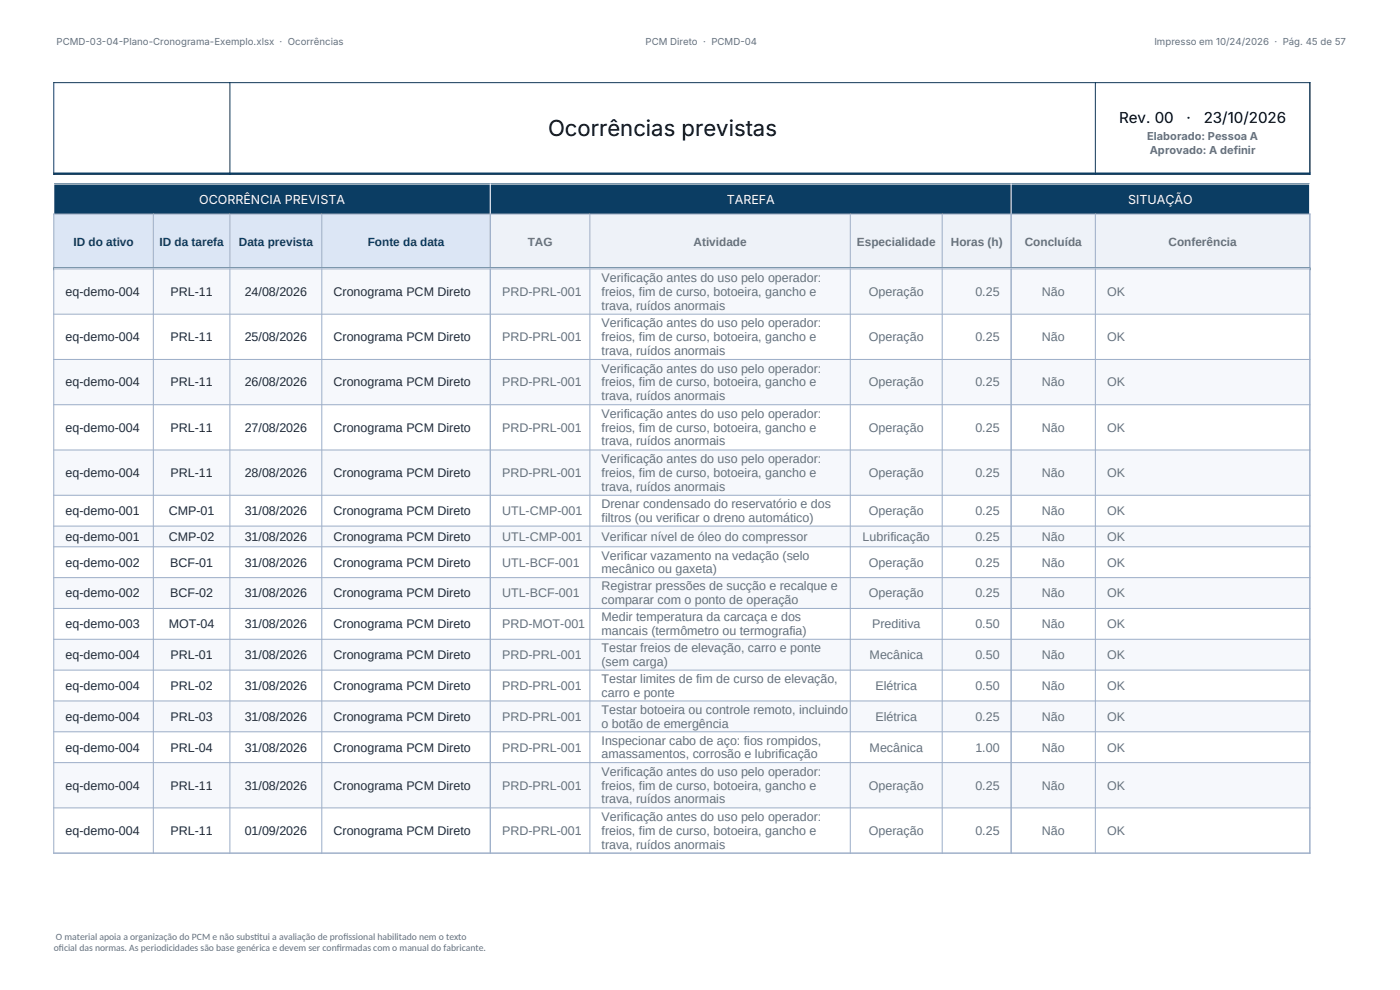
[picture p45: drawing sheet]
<svg xmlns="http://www.w3.org/2000/svg" width="297mm" height="210mm" viewBox="0 0 297 210" stroke-linecap="round" stroke-linejoin="round" font-family="sans-serif">
<defs><g id="words">
<text font-size="4.7" x="116.3" y="28.9">Ocorrências previstas</text>
<g font-size="3.2">
<text x="237.4" y="26.1">Rev. 00</text>
<text x="251.7" y="26.1">·</text>
<text x="255.4" y="26.1">23/10/2026</text>
</g>
<g font-size="2.6" fill="#fff">
<text x="42.3" y="43.2">OCORRÊNCIA PREVISTA</text>
<text x="154.2" y="43.2">TAREFA</text>
<text x="239.3" y="43.2">SITUAÇÃO</text>
</g>
<g font-size="2.6" fill="#64717d">
<text x="127.6" y="59.8">Verificação antes do uso pelo operador:</text>
<text x="106.5" y="62.8">PRD-PRL-001</text>
<text x="127.6" y="62.8">freios, fim de curso, botoeira, gancho e</text>
<text x="127.6" y="65.7">trava, ruídos anormais</text>
<text x="184.3" y="62.8">Operação</text>
<text x="206.9" y="62.8">0.25</text>
<text x="221" y="62.8">Não</text>
<text x="234.9" y="62.8">OK</text>
<text x="127.6" y="69.4">Verificação antes do uso pelo operador:</text>
<text x="106.5" y="72.4">PRD-PRL-001</text>
<text x="127.6" y="72.4">freios, fim de curso, botoeira, gancho e</text>
<text x="127.6" y="75.3">trava, ruídos anormais</text>
<text x="184.3" y="72.4">Operação</text>
<text x="206.9" y="72.4">0.25</text>
<text x="221" y="72.4">Não</text>
<text x="234.9" y="72.4">OK</text>
<text x="106.5" y="82">PRD-PRL-001</text>
<text x="127.6" y="79">Verificação antes do uso pelo operador:</text>
<text x="127.6" y="82">freios, fim de curso, botoeira, gancho e</text>
<text x="184.3" y="82">Operação</text>
<text x="206.9" y="82">0.25</text>
<text x="221" y="82">Não</text>
<text x="234.9" y="82">OK</text>
<text x="127.6" y="84.9">trava, ruídos anormais</text>
<text x="127.6" y="88.6">Verificação antes do uso pelo operador:</text>
<text x="106.5" y="91.6">PRD-PRL-001</text>
<text x="127.6" y="91.6">freios, fim de curso, botoeira, gancho e</text>
<text x="127.6" y="94.5">trava, ruídos anormais</text>
<text x="184.3" y="91.6">Operação</text>
<text x="206.9" y="91.6">0.25</text>
<text x="221" y="91.6">Não</text>
<text x="234.9" y="91.6">OK</text>
<text x="106.5" y="101.2">PRD-PRL-001</text>
<text x="127.6" y="98.2">Verificação antes do uso pelo operador:</text>
<text x="127.6" y="101.2">freios, fim de curso, botoeira, gancho e</text>
<text x="184.3" y="101.2">Operação</text>
<text x="206.9" y="101.2">0.25</text>
<text x="221" y="101.2">Não</text>
<text x="234.9" y="101.2">OK</text>
<text x="127.6" y="104.1">trava, ruídos anormais</text>
<text x="127.6" y="107.8">Drenar condensado do reservatório e dos</text>
<text x="106.5" y="109.3">UTL-CMP-001</text>
<text x="127.6" y="110.7">filtros (ou verificar o dreno automático)</text>
<text x="184.3" y="109.3">Operação</text>
<text x="206.9" y="109.3">0.25</text>
<text x="221" y="109.3">Não</text>
<text x="234.9" y="109.3">OK</text>
<text x="106.5" y="114.7">UTL-CMP-001</text>
<text x="127.6" y="114.7">Verificar nível de óleo do compressor</text>
<text x="127.6" y="118.7">Verificar vazamento na vedação (selo</text>
<text x="183" y="114.7">Lubrificação</text>
<text x="206.9" y="114.7">0.25</text>
<text x="221" y="114.7">Não</text>
<text x="234.9" y="114.7">OK</text>
<text x="106.5" y="120.2">UTL-BCF-001</text>
<text x="127.6" y="121.6">mecânico ou gaxeta)</text>
<text x="127.6" y="125.3">Registrar pressões de sucção e recalque e</text>
<text x="184.3" y="120.2">Operação</text>
<text x="206.9" y="120.2">0.25</text>
<text x="221" y="120.2">Não</text>
<text x="234.9" y="120.2">OK</text>
<text x="106.5" y="126.7">UTL-BCF-001</text>
<text x="127.6" y="128.2">comparar com o ponto de operação</text>
<text x="127.6" y="131.8">Medir temperatura da carcaça e dos</text>
<text x="184.3" y="126.7">Operação</text>
<text x="206.9" y="126.7">0.25</text>
<text x="221" y="126.7">Não</text>
<text x="234.9" y="126.7">OK</text>
<text x="106.5" y="133.3">PRD-MOT-001</text>
<text x="127.6" y="134.7">mancais (termômetro ou termografia)</text>
<text x="185" y="133.3">Preditiva</text>
<text x="206.9" y="133.3">0.50</text>
<text x="221" y="133.3">Não</text>
<text x="234.9" y="133.3">OK</text>
<text x="106.5" y="139.8">PRD-PRL-001</text>
<text x="127.6" y="138.3">Testar freios de elevação, carro e ponte</text>
<text x="127.6" y="141.3">(sem carga)</text>
<text x="184.5" y="139.8">Mecânica</text>
<text x="206.9" y="139.8">0.50</text>
<text x="221" y="139.8">Não</text>
<text x="234.9" y="139.8">OK</text>
<text x="106.5" y="146.3">PRD-PRL-001</text>
<text x="127.6" y="144.9">Testar limites de fim de curso de elevação,</text>
<text x="127.6" y="147.8">carro e ponte</text>
<text x="185.7" y="146.3">Elétrica</text>
<text x="206.9" y="146.3">0.50</text>
<text x="221" y="146.3">Não</text>
<text x="234.9" y="146.3">OK</text>
<text x="106.5" y="152.9">PRD-PRL-001</text>
<text x="127.6" y="151.4">Testar botoeira ou controle remoto, incluindo</text>
<text x="127.6" y="154.3">o botão de emergência</text>
<text x="185.7" y="152.9">Elétrica</text>
<text x="206.9" y="152.9">0.25</text>
<text x="221" y="152.9">Não</text>
<text x="234.9" y="152.9">OK</text>
<text x="106.5" y="159.4">PRD-PRL-001</text>
<text x="127.6" y="158">Inspecionar cabo de aço: fios rompidos,</text>
<text x="127.6" y="160.9">amassamentos, corrosão e lubrificação</text>
<text x="184.5" y="159.4">Mecânica</text>
<text x="206.9" y="159.4">1.00</text>
<text x="221" y="159.4">Não</text>
<text x="234.9" y="159.4">OK</text>
<text x="106.5" y="167.5">PRD-PRL-001</text>
<text x="127.6" y="164.6">Verificação antes do uso pelo operador:</text>
<text x="127.6" y="167.5">freios, fim de curso, botoeira, gancho e</text>
<text x="184.3" y="167.5">Operação</text>
<text x="206.9" y="167.5">0.25</text>
<text x="221" y="167.5">Não</text>
<text x="234.9" y="167.5">OK</text>
<text x="127.6" y="170.4">trava, ruídos anormais</text>
<text x="106.5" y="177.1">PRD-PRL-001</text>
<text x="127.6" y="174.2">Verificação antes do uso pelo operador:</text>
<text x="127.6" y="177.1">freios, fim de curso, botoeira, gancho e</text>
<text x="184.3" y="177.1">Operação</text>
<text x="206.9" y="177.1">0.25</text>
<text x="221" y="177.1">Não</text>
<text x="234.9" y="177.1">OK</text>
<text x="127.6" y="180">trava, ruídos anormais</text>
</g>
<g font-size="2.6" fill="#1f2937">
<text x="13.9" y="62.8">eq-demo-004</text>
<text x="36.2" y="62.8">PRL-11</text>
<text x="51.9" y="62.8">24/08/2026</text>
<text x="70.8" y="62.8">Cronograma PCM Direto</text>
<text x="13.9" y="72.4">eq-demo-004</text>
<text x="36.2" y="72.4">PRL-11</text>
<text x="51.9" y="72.4">25/08/2026</text>
<text x="70.8" y="72.4">Cronograma PCM Direto</text>
<text x="13.9" y="82">eq-demo-004</text>
<text x="36.2" y="82">PRL-11</text>
<text x="51.9" y="82">26/08/2026</text>
<text x="70.8" y="82">Cronograma PCM Direto</text>
<text x="13.9" y="91.6">eq-demo-004</text>
<text x="36.2" y="91.6">PRL-11</text>
<text x="51.9" y="91.6">27/08/2026</text>
<text x="70.8" y="91.6">Cronograma PCM Direto</text>
<text x="13.9" y="101.2">eq-demo-004</text>
<text x="36.2" y="101.2">PRL-11</text>
<text x="51.9" y="101.2">28/08/2026</text>
<text x="70.8" y="101.2">Cronograma PCM Direto</text>
<text x="13.9" y="109.3">eq-demo-001</text>
<text x="35.8" y="109.3">CMP-01</text>
<text x="51.9" y="109.3">31/08/2026</text>
<text x="70.8" y="109.3">Cronograma PCM Direto</text>
<text x="13.9" y="114.7">eq-demo-001</text>
<text x="35.8" y="114.7">CMP-02</text>
<text x="51.9" y="114.7">31/08/2026</text>
<text x="70.8" y="114.7">Cronograma PCM Direto</text>
<text x="13.9" y="120.2">eq-demo-002</text>
<text x="36.1" y="120.2">BCF-01</text>
<text x="51.9" y="120.2">31/08/2026</text>
<text x="70.8" y="120.2">Cronograma PCM Direto</text>
<text x="13.9" y="126.7">eq-demo-002</text>
<text x="36.1" y="126.7">BCF-02</text>
<text x="51.9" y="126.7">31/08/2026</text>
<text x="70.8" y="126.7">Cronograma PCM Direto</text>
<text x="13.9" y="133.3">eq-demo-003</text>
<text x="35.8" y="133.3">MOT-04</text>
<text x="51.9" y="133.3">31/08/2026</text>
<text x="70.8" y="133.3">Cronograma PCM Direto</text>
<text x="13.9" y="139.8">eq-demo-004</text>
<text x="36.2" y="139.8">PRL-01</text>
<text x="51.9" y="139.8">31/08/2026</text>
<text x="70.8" y="139.8">Cronograma PCM Direto</text>
<text x="13.9" y="146.3">eq-demo-004</text>
<text x="36.2" y="146.3">PRL-02</text>
<text x="51.9" y="146.3">31/08/2026</text>
<text x="70.8" y="146.3">Cronograma PCM Direto</text>
<text x="13.9" y="152.9">eq-demo-004</text>
<text x="36.2" y="152.9">PRL-03</text>
<text x="51.9" y="152.9">31/08/2026</text>
<text x="70.8" y="152.9">Cronograma PCM Direto</text>
<text x="13.9" y="159.4">eq-demo-004</text>
<text x="36.2" y="159.4">PRL-04</text>
<text x="51.9" y="159.4">31/08/2026</text>
<text x="70.8" y="159.4">Cronograma PCM Direto</text>
<text x="13.9" y="167.5">eq-demo-004</text>
<text x="36.2" y="167.5">PRL-11</text>
<text x="51.9" y="167.5">31/08/2026</text>
<text x="70.8" y="167.5">Cronograma PCM Direto</text>
<text x="13.9" y="177.1">eq-demo-004</text>
<text x="36.2" y="177.1">PRL-11</text>
<text x="51.9" y="177.1">01/09/2026</text>
<text x="70.8" y="177.1">Cronograma PCM Direto</text>
</g>
<g font-size="2.5" fill="#0b3d63">
<text x="15.6" y="52.1">ID do ativo</text>
<text x="33.8" y="52.1">ID da tarefa</text>
<text x="50.7" y="52.1">Data prevista</text>
<text x="78" y="52.1">Fonte da data</text>
</g>
<g font-size="2.5" fill="#64717d">
<text x="112" y="52.1">TAG</text>
<text x="147.1" y="52.1">Atividade</text>
<text x="181.8" y="52.1">Especialidade</text>
<text x="201.7" y="52.1">Horas (h)</text>
<text x="217.4" y="52.1">Concluída</text>
<text x="247.9" y="52.1">Conferência</text>
</g>
<g font-size="2.3" fill="#64717d">
<text x="243.4" y="29.8">Elaborado: Pessoa A</text>
<text x="243.9" y="32.6">Aprovado: A definir</text>
</g>
<g font-size="2" fill="#64717d">
<text x="12" y="9.6">PCMD-03-04-Plano-Cronograma-Exemplo.xlsx · Ocorrências</text>
<text x="136.9" y="9.6">PCM Direto · PCMD-04</text>
<text x="244.9" y="9.6">Impresso em 10/24/2026 · Pág. 45 de 57</text>
<text x="11.4" y="201.8">of</text>
<text x="11.9" y="199.3">O material apoia a organização do PCM e não subst</text>
<text x="12.5" y="201.8">icial das normas. As periodicidades são base genérica e devem ser conf</text>
<text x="53.9" y="199.3">itui a avaliação de prof</text>
<text x="71.4" y="201.8">irmadas com o manual do fabricante.</text>
<text x="72.8" y="199.3">issional habilitado nem o texto</text>
</g>
</g></defs>
<path d="M11.4 39h266.5v6.4h-266.5z" fill-rule="evenodd" fill="#0b3d63"/>
<path d="M11.4 45.4h92.6v11.6h-92.6z" fill-rule="evenodd" fill="#dce6f5"/>
<path d="M104 45.4h173.9v11.6h-173.9z" fill-rule="evenodd" fill="#eef2f8"/>
<path d="M11.3 17.5h266.7M11.4 17.4v19.7M48.8 17.4v19.7M232.4 17.4v19.7M277.9 17.4v19.7" fill="none" stroke="#0b3d63" stroke-width=".22"/>
<path d="M11.3 36.9h266.7M11.3 57h266.7" fill="none" stroke="#0b3d63" stroke-width=".51"/>
<path d="M11.3 39h266.7M11.4 38.9v6.6M104 38.9v6.6M214.5 38.9v6.6M277.9 38.9v6.6" fill="none" stroke="#fff" stroke-width=".22"/>
<path d="M11.3 45.4h266.7M11.4 45.3v12M32.5 45.3v12M48.8 45.3v12M68.3 45.3v12M104 45.3v12M125.1 45.3v12M180.4 45.3v12M199.9 45.3v12M214.5 45.3v12M232.4 45.3v12M277.9 45.3v12" fill="none" stroke="#9fb0c9" stroke-width=".22"/>
<g fill="#f6f8fc">
<path d="M11.4 57h266.5v9.6h-266.5z" fill-rule="evenodd"/>
<path d="M11.4 76.2h266.5v9.6h-266.5z" fill-rule="evenodd"/>
<path d="M11.4 95.4h266.5v9.6h-266.5z" fill-rule="evenodd"/>
<path d="M11.4 111.6h266.5v4.4h-266.5z" fill-rule="evenodd"/>
<path d="M11.4 122.5h266.5v6.6h-266.5z" fill-rule="evenodd"/>
<path d="M11.4 135.6h266.5v6.5h-266.5z" fill-rule="evenodd"/>
<path d="M11.4 148.7h266.5v6.5h-266.5z" fill-rule="evenodd"/>
<path d="M11.4 161.8h266.5v9.6h-266.5z" fill-rule="evenodd"/>
</g>
<g fill="none" stroke="#9fb0c9" stroke-width=".22">
<path d="M11.3 57h266.7M11.4 56.9v124.2M32.5 56.9v124.2M48.8 56.9v124.2M68.3 56.9v124.2M104 56.9v124.2M125.1 56.9v124.2M180.4 56.9v124.2M199.9 56.9v124.2M214.5 56.9v124.2M232.4 56.9v124.2M277.9 56.9v124.2"/>
<path d="M11.3 66.6h266.7M11.3 76.3h266.7M11.3 85.9h266.7M11.3 95.5h266.7M11.3 105.1h266.7M11.3 111.6h266.7M11.3 116h266.7M11.3 122.5h266.7M11.3 129.1h266.7M11.3 135.6h266.7M11.3 142.2h266.7M11.3 148.7h266.7"/>
<path d="M11.3 155.2h266.7M11.3 161.8h266.7M11.3 171.4h266.7M11.3 181h266.7"/>
</g>
<use href="#words"/>
</svg>
